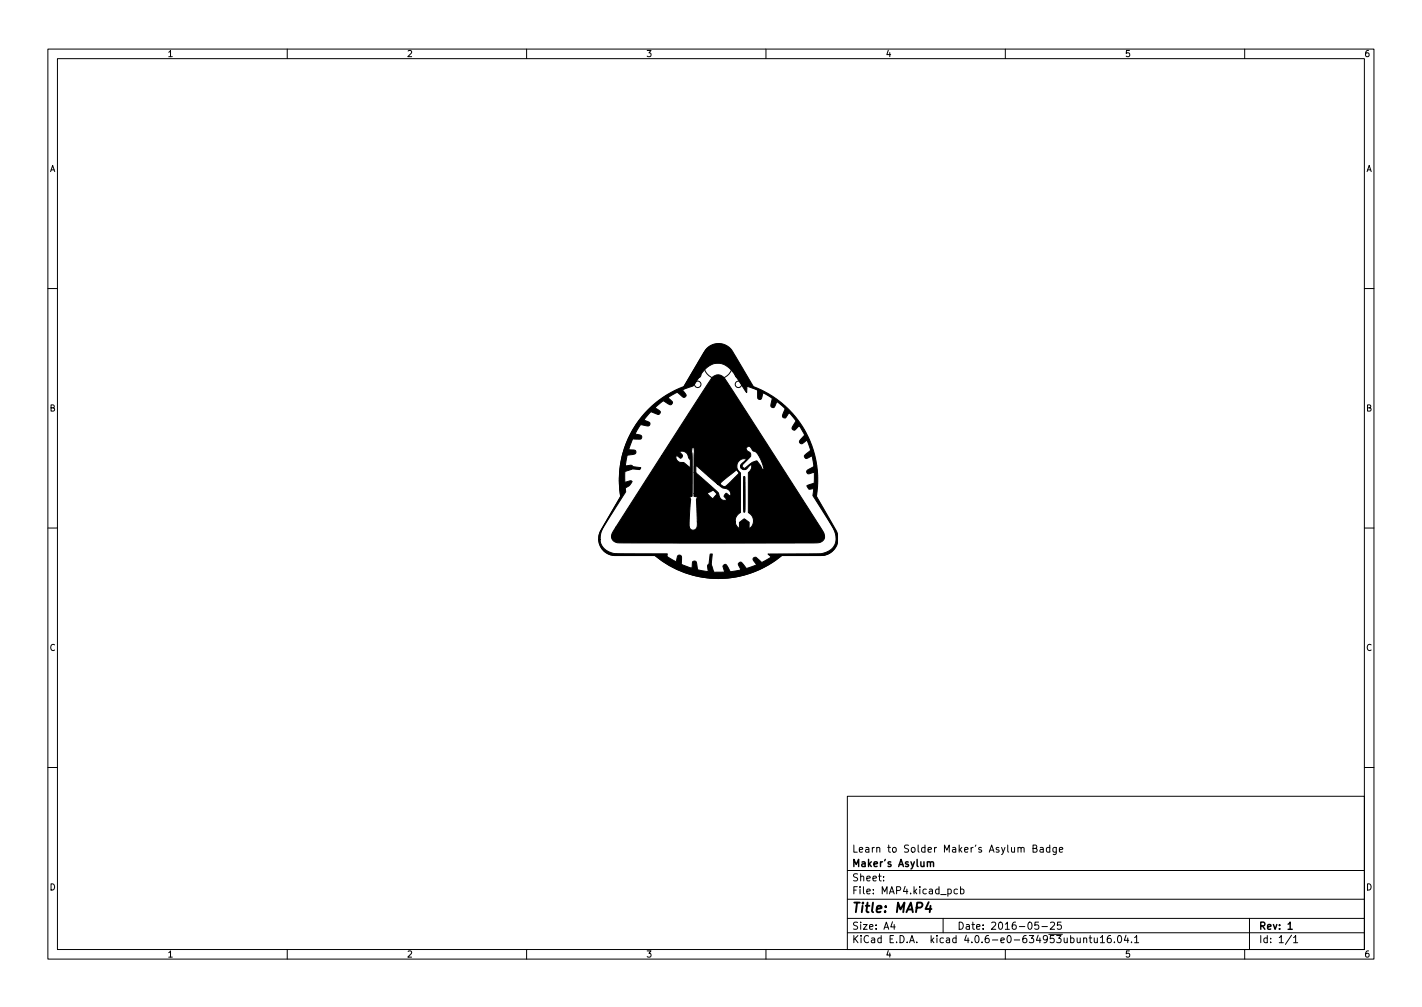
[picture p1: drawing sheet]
<svg xmlns="http://www.w3.org/2000/svg" width="297mm" height="210mm" viewBox="0 0 297 210" stroke-linecap="round" stroke-linejoin="round" font-family="sans-serif">
<defs><g id="words">
<text font-size="2.8" x="178" y="190.6">Title: MAP4</text>
<g font-size="2.1">
<text x="178" y="178">Learn to Solder Maker's Asylum Badge</text>
<text x="178" y="184">Sheet:</text>
<text x="178" y="181">Maker's Asylum</text>
<text x="178" y="186.7">File: MAP4.kicad_pcb</text>
<text x="178" y="196.9">KiCad E.D.A. kicad 4.0.6-e0-634953ubuntu16.04.1</text>
<text x="178" y="194.1">Size: A4</text>
<text x="200" y="194.1">Date: 2016-05-25</text>
<text x="263" y="194.1">Rev: 1</text>
<text x="263" y="196.9">Id: 1/1</text>
</g>
<g font-size="1.8">
<text x="35" y="11.9">1</text>
<text x="85" y="11.9">2</text>
<text x="135" y="11.9">3</text>
<text x="185" y="11.9">4</text>
<text x="235" y="11.9">5</text>
<text x="285" y="11.9">6</text>
<text x="10.3" y="35.9">A</text>
<text x="285.3" y="35.9">A</text>
<text x="10.3" y="85.9">B</text>
<text x="285.3" y="85.9">B</text>
<text x="10.3" y="135.9">C</text>
<text x="285.3" y="135.9">C</text>
<text x="10.3" y="185.9">D</text>
<text x="285.3" y="185.9">D</text>
<text x="35" y="199.9">1</text>
<text x="85" y="199.9">2</text>
<text x="135" y="199.9">3</text>
<text x="185" y="199.9">4</text>
<text x="235" y="199.9">5</text>
<text x="285" y="199.9">6</text>
</g>
</g></defs>
<g fill="none" stroke="#000" stroke-width=".21">
<path d="M10 10.2h277v190.1h-277zM12 12.2h273v186.1h-273zM60 10.2v2M110 10.2v2M160 10.2v2M210 10.2v2M260 10.2v2M10 60.2h2M147.7 72.9a3.3 3.3 0 0 1 5.2 .7l4.3 7.3a20.7 20.7 0 0 1 13.1 22.8l4.1 7.1a3.4 3.4 0 0 1-2.9 5.2h-8.3a20.6 20.6 0 0 1-26.4 0h-8.3a3.4 3.4 0 0 1-3-5.2l4.1-7.1a20.6 20.6 0 0 1 13.2-22.8zM285 60.2h2M147.9 83.5a.43 .43 0 0 1 .4-.1 .43 .43 0 0 1 .3 .4h-.8zM148.6 82.8h-.8l.2 .3"/>
<path d="M148.6 82.6v.5M151.1 82.7h.8M151.4 82.7l.1 .3h.4v-.3M151.5 84.5v-.4h-.3l-.1 .4h.8M151.9 83.4l-.1 .3h-.4v-.3l.2-.1v.4M151.9 84l-.4 .3M10 110.2h2M131.8 109h.2v.3l-.2 .2-.4-.7 .3-.2 .1 .3-.3 .2M132 108.4l.5 .6M132.5 108.4l.3 .4 .3-.2M132.8 108.2l.3 .5M132.9 111.7a.4 .4 0 0 1 .6 .1 .4 .4 0 0 1-.2 .6z"/>
<path d="M133.5 111.3l.4-.2v.4l.2-.1 .2 .2-.1 .2-.3 .1M166.1 110.9a.36 .36 0 0 0-.6 .1 .36 .36 0 0 0 .2 .5l.2-.2-.2-.1M166.3 111.3l-.3 .4M166.5 111.4h-.3M166.7 111.6l.2 .1-.2 .5M166.7 111.5l-.3 .5M167.8 108.1a.4 .4 0 0 1 .2 .5 .4 .4 0 0 1-.6 .2zM168.5 108.5l.3 .1v.3l-.7 .2 .4 .3M285 110.2h2M10 160.2h2M177 166.3h108v32h-108zM215.8 177.1h.6l.2-.2-.1-.3-.7-.2v1.5h.6l.2-.1v-.4l-.3-.3"/>
<path d="M217.3 177h.6v.9M217.9 177.3l-.5 .1-.2 .2 .2 .3h.5M219.3 177l-.4-.1-.3 .3 .1 .7h.6M219.3 176.4v1.5M220.6 176.9v1.2l-.2 .3h-.4M220.6 177l-.4-.1-.3 .3 .2 .7h.5M221.3 177.4l.7-.1-.1-.3-.4-.1-.2 .2 .1 .8h.5M285 160.2h2M60 198.3v2M110 198.3v2M160 198.3v2M177 194.8h108"/>
<path d="M177 191.8h108M177 187.8h108M177 181.8h108M184.6 183.8v.1M184.6 183v.1M186.4 192.5l-.3 1h.9M186.8 193v1M197 191.8v3M200 185.7l-.4-.1-.3 .3 .1 .7h.6M200.6 185.7l.5-.1 .3 .3-.2 .7h-.6M200.6 185.1v1.5M210 198.3v2"/>
<path d="M216.9 192.5h-.7l-.1 .7 .3-.1 .5 .1 .1 .2-.1 .5-.2 .1-.6-.1M217.6 193.5h1.2M219.4 192.7l.6-.2 .3 .5-.9 1h.9M221.6 192.5h-.7v.7l.2-.1 .5 .1 .1 .2-.1 .5-.2 .1-.5-.1M226.4 196l.2-.2 .3 .1 .1 .9M226.4 195.8v1M227.5 195.8h.6M227.7 195.3v1.3l.4 .2M228.6 195.8v1h.4l.2-.1M229.2 195.8v1M229.9 195.8l.4-.5v1.5M229.9 196.8h.8"/>
<path d="M232 195.3l-.4 .1a1.01 1.01 0 0 0 0 1.4l.5-.1v-.5l-.2-.3h-.3l-.3 .3M232.8 196.7v.1M233.6 195.4l.2-.1a.8 .8 0 0 1 .5 .8 .8 .8 0 0 1-.5 .7 1 1 0 0 1-.2-1.4zM235.2 195.3l-.3 1h.9M235.6 195.8v1M236.4 196.7v.1M237 195.8l.4-.5v1.5M237 196.8h.9M260 198.3v2M261 191.8v6.5M269.8 195.3l-1.3 1.9M270.2 195.8l.4-.5v1.5"/>
<path d="M270.2 196.8h.9"/>
<circle cx="145.7" cy="78.2" r=".67"/>
<circle cx="150" cy="76.1" r="3"/>
<circle cx="154.3" cy="78.2" r=".67"/>
<circle cx="145.7" cy="80.2" r=".67"/>
<circle cx="150" cy="84.5" r=".87"/>
<circle cx="150" cy="82" r=".87"/>
<circle cx="154.3" cy="80.2" r=".67"/>
<circle cx="131.7" cy="110.9" r=".87"/>
<circle cx="133.8" cy="109.6" r=".87"/>
<circle cx="166.2" cy="109.6" r=".87"/>
<circle cx="168.3" cy="110.9" r=".87"/>
</g>
<path d="M194.4 180.1l.2-.2 .3 .1 .1 .9M269.1 194h.8" fill="none" stroke="#000" stroke-width=".3"/>
<path d="M194 188.4l-.7 1.4h1.3M194.4 189.1l-.2 1.4" fill="none" stroke="#000" stroke-width=".4"/>
<path d="M148.8 78.8a1.75 1.75 0 0 1 2.9 .7l20.1 31.2a1.48 1.48 0 0 1 .5 1.5 1.48 1.48 0 0 1-1.1 1.1h-41.9a1.47 1.47 0 0 1-1.5-.8 1.47 1.47 0 0 1 .4-1.7l.5-.8h15.2l.1 .2a.92 .92 0 0 0 1.2 .3 .92 .92 0 0 0 .5-1.1v-.5h7.9l.2 .8 .6 .6 .1-1.2 .6-.5a.44 .44 0 0 1 .4-.3 .44 .44 0 0 1 .4 .3l.6 .5v1.2a1.83 1.83 0 0 0 .9-1.7 1.83 1.83 0 0 0-1.1-1.6v-8.3l.2-.2a1.46 1.46 0 0 0 .5-1.5l-.7 .6a.81 .81 0 0 1-.9 .4 .81 .81 0 0 1-.7-.6v-.2h.3l.3 .4a.44 .44 0 0 0 .7-.2 3.6 3.6 0 0 1 2.1-1.2l.9 1.4a.38 .38 0 0 0 .5 .4 6.2 6.2 0 0 0-1.9-3.8 1.16 1.16 0 0 1-.8-.8 .56 .56 0 0 0-.9 .2 .56 .56 0 0 0 .5 .7l.2 .1a.94 .94 0 0 1-.4 1.5l-1.2 1.3h-.3l.1-.3 1.1-1a1.58 1.58 0 0 0-1.9 .9 1.58 1.58 0 0 0 .7 2v8.2l-.9 1-.2 .9h-7.9l-.1-2.7a3.7 3.7 0 0 1 .1-2.3l-.7-.3v-.6h2.8v.1a1.26 1.26 0 0 0 1.2 .9l.6-.7a.36 .36 0 0 0 .1-.4 .36 .36 0 0 0-.3-.2 .58 .58 0 0 0-.5-.3 .58 .58 0 0 0-.6 .3l-.5 .3h-2.8v-4.3h.3l4.2 3.7 .6 .7a1.2 1.2 0 0 0 .5 1.1 1.2 1.2 0 0 0 1.3 .1l-.2-.1a.57 .57 0 0 1-.3-.9l.3-.3 .4 .2a.35 .35 0 0 0 .5 .2 1.48 1.48 0 0 0-1.7-1.5l-1.1-.9h.6a1.03 1.03 0 0 0 .9 .6 1.03 1.03 0 0 0 1-.7l2-2a.49 .49 0 0 0-.3-.7l-.2-.1-3.4 2.9h-.6l-4.4-3.9-.1 1.6h-.3v-4.6l-.1-.6h-.3l-.1 .8 .1 1.1v7.7a.5 .5 0 0 1 0 .5 .5 .5 0 0 1-.5 .2l.2 .5-.4 5.7h-15.2l9.5-14.8h3v.1a1.13 1.13 0 0 0 1.2 1.3h.4l1.4 1v-1.6l-.3-.4a1.4 1.4 0 0 0-2-1.3l.3 .3a.5 .5 0 0 1 .4 .6 .5 .5 0 0 1-.6 .4l-.5-.4h-3.3zM147.7 72.7a3.6 3.6 0 0 1 5.8 1.6l3.9 6.4 .3 .1a20.8 20.8 0 0 1 12.8 22.8l3.9 6.6a3.6 3.6 0 0 1 .5 3 3.4 3.4 0 0 1-2.8 2.8h-8.8l-.2 .2a20.7 20.7 0 0 1-26.3-.2h-6.7a4.5 4.5 0 0 1-4.5-1.7l-.5-1.3v-.3h.3a3.5 3.5 0 0 0 3.4 2.9h10.6v.6l1.8 1.1 .2-.8a.52 .52 0 0 1 .7-.6 .52 .52 0 0 1 .3 .8l-.1 1.1 2.2 .9 .1-1a.49 .49 0 0 1 .5-.6 .49 .49 0 0 1 .4 .7l.1 .6a.57 .57 0 0 0 .8 .7l1.5 .2-.1-1.2 .3-.4 .2-1.6a.32 .32 0 0 1 .1-.4 .32 .32 0 0 1 .4 0l-.1 .6a4.4 4.4 0 0 0 .4 3.2l2.3-.1-.3-.7a.49 .49 0 0 1 .1-.8 .49 .49 0 0 1 .8 .4l.6 1.1 2-.4a.35 .35 0 0 0 .1-.3 .35 .35 0 0 0-.2-.3 .54 .54 0 0 1-.3-.6 .54 .54 0 0 1 .6-.4l.9 1a.37 .37 0 0 0 .3 .3 .37 .37 0 0 0 .4-.1l1.6-.7-.6-.9a.43 .43 0 0 1 0-.5 .43 .43 0 0 1 .5-.2l1.2 1.1 1.9-1a.36 .36 0 0 0-.4-.5l-.2-.2 10.3-.1a3.8 3.8 0 0 0 3.9-2.3 6.5 6.5 0 0 0-1.6-4.8l-3.2-5 .2-1.5-.4 .1a.67 .67 0 0 1-.7-.1 .67 .67 0 0 1-.3-.6l1.5-.5v-2.3l-.7 .2a.51 .51 0 0 1-.9-.1 .51 .51 0 0 1 .5-.7l1-.6v-.2l-.4-2-.8 .4a.49 .49 0 0 1-.8-.2 .49 .49 0 0 1 .4-.7l.6-.4a.46 .46 0 0 0 .4-.4 .46 .46 0 0 0-.2-.5l-.6-1.5-.8 .6a.49 .49 0 0 1-.8-.1 .49 .49 0 0 1 .3-.7l.4-.4a.43 .43 0 0 0 .3-.7l-1.1-1.7-.4 .5a.51 .51 0 0 1-.8 .4 .51 .51 0 0 1 0-.9l.4-.7a.46 .46 0 0 0 .2-.4 .46 .46 0 0 0-.4-.4l-1.1-1.2-.3 .4a.72 .72 0 0 1-.9 .6l-.1-.5 .5-1.4-1.7-1.5-.2 .4a.83 .83 0 0 1-.7 .9 .63 .63 0 0 1-.3-1l.2-.9-.2-.2-1.7-1-.2 .8a.51 .51 0 0 1-.6 .6 .51 .51 0 0 1-.3-.8v-1.1l-2.3-.9v1.4l-2.3-3.5a4.2 4.2 0 0 0-4.5-2.6 6.9 6.9 0 0 0-3.7 3.6l-.8 1.1-2.1 .8 .5 .7a.47 .47 0 0 1 .1 .8 .47 .47 0 0 1-.8-.2l-.6-.5a.53 .53 0 0 0-.9 0l-1.4 .8 .7 .6a.49 .49 0 0 1 .1 .8 .49 .49 0 0 1-.8-.1l-.6-.4a.35 .35 0 0 0-.4-.2 .35 .35 0 0 0-.3 .2l-1.4 1.2 .5 .4a.57 .57 0 0 1 .6 .3 .57 .57 0 0 1-.1 .6l-.3 .1-1.2-.4a.39 .39 0 0 0-.7 .2l-1.1 1.4 .8 .3a.48 .48 0 0 1 .4 .7 .48 .48 0 0 1-.7 .2l-.6-.1a.52 .52 0 0 0-.6-.1 .52 .52 0 0 0-.3 .4l-.8 1.5 .8 .2a.5 .5 0 0 1 .6 .5 .5 .5 0 0 1-.8 .4l-1.2-.1-.8 2.3h.8a.5 .5 0 0 1 .7 .4 .5 .5 0 0 1-.6 .6l-.8 .1a.33 .33 0 0 0-.4 .1 .33 .33 0 0 0-.1 .3l-.2 1.9a1.62 1.62 0 0 1 1.8 .2l1.4 .1-.2 .4a5.4 5.4 0 0 0-2.9 .3l-.3 .3 .1 2.1a1.35 1.35 0 0 1 1.4-.1 2.65 2.65 0 0 1-1.4 1.3l.1 .8-2.9 4.5a12 12 0 0 0-2.4 4.8v.7h-.3v-.2a4.8 4.8 0 0 1 1.2-3l3.3-5.8a20.9 20.9 0 0 1 13.2-23zM155.4 99.5a.32 .32 0 0 1 .3 .2 .32 .32 0 0 1-.1 .3v6.3l-.1 .7-.2-1.3z" fill="#000" stroke="#000" stroke-width=".21"/>
<use href="#words"/>
</svg>
